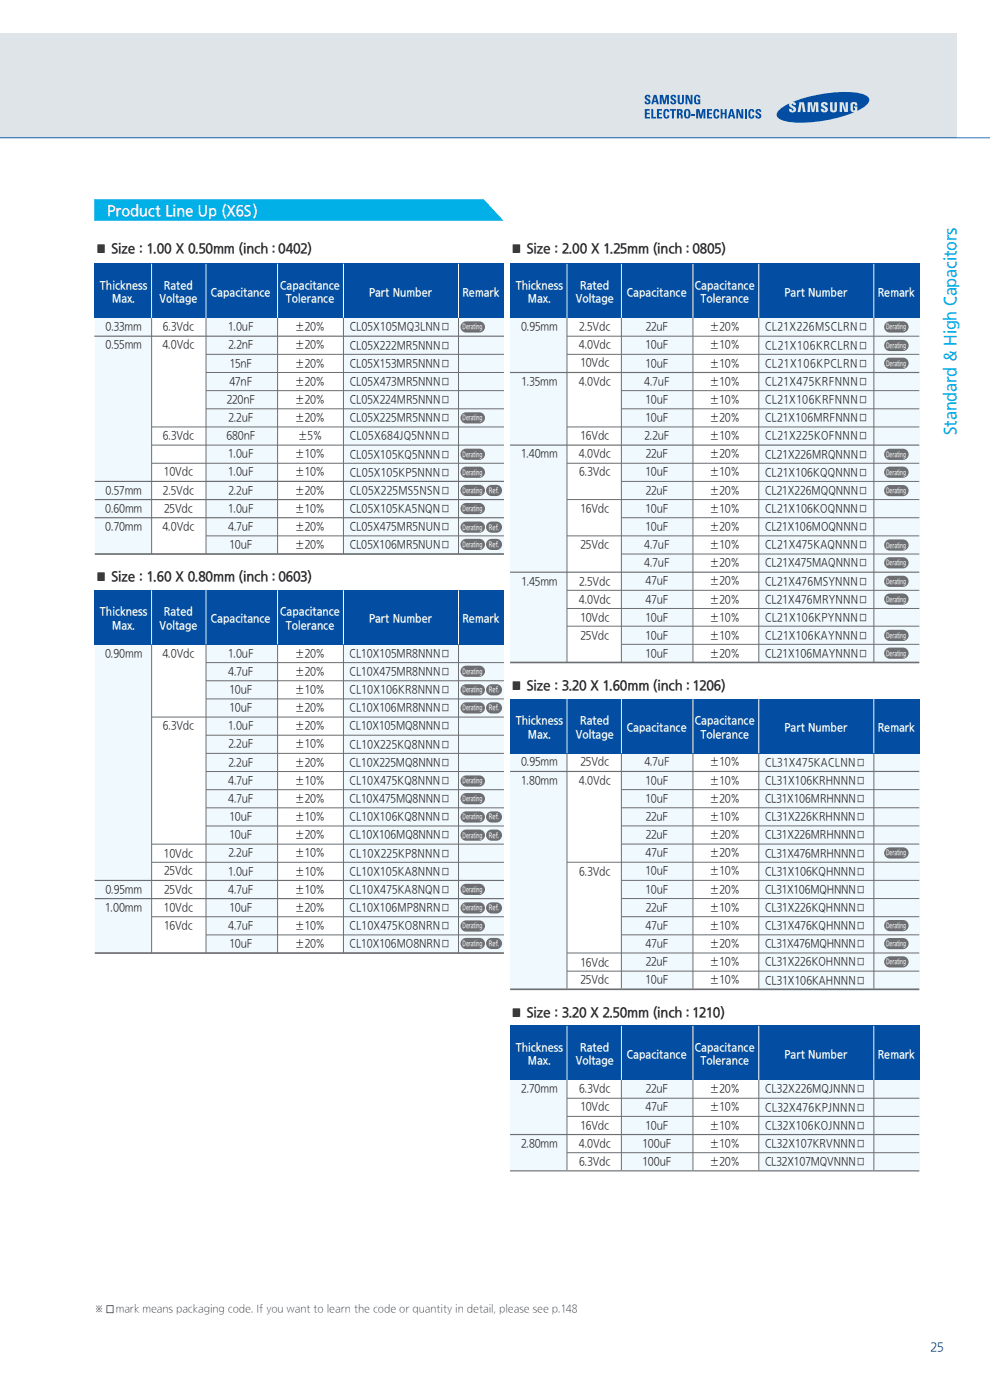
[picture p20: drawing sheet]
<svg xmlns="http://www.w3.org/2000/svg" width="210mm" height="297mm" viewBox="0 0 210 297" stroke-linecap="round" stroke-linejoin="round" font-family="sans-serif">
<defs><g id="words">
<text font-size="3.9" fill="#00a5e3" x="203.1" y="92.2" transform="rotate(-90 203.1 92.2)">Standard &amp; High Capacitors</text>
<text font-size="3.5" fill="#fff" x="22.7" y="46">Product Line Up (X6S)</text>
<g font-size="3.2" fill="#231f20">
<text x="20.1" y="53.8">■ Size : 1.00 X 0.50mm (inch : 0402)</text>
<text x="108.2" y="53.8">■ Size : 2.00 X 1.25mm (inch : 0805)</text>
<text x="20.1" y="123.4">■ Size : 1.60 X 0.80mm (inch : 0603)</text>
<text x="108.2" y="146.5">■ Size : 3.20 X 1.60mm (inch : 1206)</text>
<text x="108.2" y="215.9">■ Size : 3.20 X 2.50mm (inch : 1210)</text>
</g>
<text font-size="2.8" fill="#231f20" x="22.1" y="278.7">□</text>
<text font-size="2.8" fill="#00377b" x="197.4" y="286.7">25</text>
<g font-size="2.6" fill="#fff">
<text x="21.2" y="61.5">Thickness</text>
<text x="23.8" y="64.3">Max.</text>
<text x="33.8" y="64.3">Voltage</text>
<text x="34.8" y="61.5">Rated</text>
<text x="44.7" y="63">Capacitance</text>
<text x="59.4" y="61.5">Capacitance</text>
<text x="60.6" y="64.3">Tolerance</text>
<text x="78.3" y="63">Part Number</text>
<text x="98.1" y="63">Remark</text>
<text x="109.4" y="61.5">Thickness</text>
<text x="112" y="64.3">Max.</text>
<text x="122.1" y="64.3">Voltage</text>
<text x="123.1" y="61.5">Rated</text>
<text x="133" y="63">Capacitance</text>
<text x="147.4" y="61.5">Capacitance</text>
<text x="148.6" y="64.3">Tolerance</text>
<text x="166.4" y="63">Part Number</text>
<text x="186.2" y="63">Remark</text>
<text x="21.2" y="130.8">Thickness</text>
<text x="34.8" y="130.8">Rated</text>
<text x="59.4" y="130.8">Capacitance</text>
<text x="23.8" y="133.6">Max.</text>
<text x="33.8" y="133.6">Voltage</text>
<text x="44.7" y="132.3">Capacitance</text>
<text x="60.6" y="133.6">Tolerance</text>
<text x="78.3" y="132.3">Part Number</text>
<text x="98.1" y="132.3">Remark</text>
<text x="109.4" y="153.9">Thickness</text>
<text x="123.1" y="153.9">Rated</text>
<text x="133" y="155.4">Capacitance</text>
<text x="147.4" y="153.9">Capacitance</text>
<text x="166.4" y="155.4">Part Number</text>
<text x="186.2" y="155.4">Remark</text>
<text x="112" y="156.7">Max.</text>
<text x="122.1" y="156.7">Voltage</text>
<text x="148.6" y="156.7">Tolerance</text>
<text x="109.4" y="223.2">Thickness</text>
<text x="112" y="226">Max.</text>
<text x="122.1" y="226">Voltage</text>
<text x="123.1" y="223.2">Rated</text>
<text x="133" y="224.7">Capacitance</text>
<text x="147.4" y="223.2">Capacitance</text>
<text x="148.6" y="226">Tolerance</text>
<text x="166.4" y="224.7">Part Number</text>
<text x="186.2" y="224.7">Remark</text>
</g>
<g font-size="2.6" fill="#231f20">
<text x="22.4" y="70.3">0.33mm</text>
<text x="34.5" y="70.3">6.3Vdc</text>
<text x="48.4" y="70.3">1.0uF</text>
<text x="62.5" y="70.3">±20%</text>
<text x="74.2" y="70.3">CL05X105MQ3LNN□</text>
<text x="110.5" y="70.3">0.95mm</text>
<text x="122.9" y="70.3">2.5Vdc</text>
<text x="137" y="70.3">22uF</text>
<text x="150.5" y="70.3">±20%</text>
<text x="162.3" y="70.3">CL21X226MSCLRN□</text>
<text x="22.4" y="74.1">0.55mm</text>
<text x="34.5" y="74.1">4.0Vdc</text>
<text x="48.5" y="74.1">2.2nF</text>
<text x="48.7" y="78">15nF</text>
<text x="62.5" y="74.1">±20%</text>
<text x="62.5" y="78">±20%</text>
<text x="74.2" y="74.2">CL05X222MR5NNN□</text>
<text x="122.8" y="74.1">4.0Vdc</text>
<text x="123.1" y="77.9">10Vdc</text>
<text x="136.9" y="74.1">10uF</text>
<text x="136.9" y="78">10uF</text>
<text x="150.5" y="74.1">±10%</text>
<text x="150.5" y="78">±10%</text>
<text x="162.3" y="74.2">CL21X106KRCLRN□</text>
<text x="48.7" y="81.8">47nF</text>
<text x="62.5" y="81.8">±20%</text>
<text x="74.2" y="78">CL05X153MR5NNN□</text>
<text x="74.2" y="81.9">CL05X473MR5NNN□</text>
<text x="110.6" y="81.8">1.35mm</text>
<text x="122.8" y="81.8">4.0Vdc</text>
<text x="136.7" y="81.8">4.7uF</text>
<text x="150.5" y="81.8">±10%</text>
<text x="162.3" y="78">CL21X106KPCLRN□</text>
<text x="162.3" y="81.9">CL21X475KRFNNN□</text>
<text x="48.1" y="85.7">220nF</text>
<text x="48.5" y="89.5">2.2uF</text>
<text x="62.5" y="85.7">±20%</text>
<text x="62.5" y="89.5">±20%</text>
<text x="74.2" y="85.7">CL05X224MR5NNN□</text>
<text x="74.2" y="89.6">CL05X225MR5NNN□</text>
<text x="136.9" y="85.7">10uF</text>
<text x="136.9" y="89.5">10uF</text>
<text x="150.5" y="89.5">±20%</text>
<text x="150.5" y="85.7">±10%</text>
<text x="162.3" y="85.7">CL21X106KRFNNN□</text>
<text x="162.3" y="89.6">CL21X106MRFNNN□</text>
<text x="34.5" y="93.4">6.3Vdc</text>
<text x="48" y="93.4">680nF</text>
<text x="63.2" y="93.4">±5%</text>
<text x="74.2" y="93.4">CL05X684JQ5NNN□</text>
<text x="123.1" y="93.3">16Vdc</text>
<text x="136.7" y="93.4">2.2uF</text>
<text x="150.5" y="93.4">±10%</text>
<text x="162.3" y="93.4">CL21X225KOFNNN□</text>
<text x="34.8" y="101.1">10Vdc</text>
<text x="48.4" y="97.2">1.0uF</text>
<text x="48.4" y="101.1">1.0uF</text>
<text x="62.5" y="97.2">±10%</text>
<text x="62.5" y="101.1">±10%</text>
<text x="74.2" y="97.3">CL05X105KQ5NNN□</text>
<text x="74.2" y="101.1">CL05X105KP5NNN□</text>
<text x="110.5" y="97.1">1.40mm</text>
<text x="122.8" y="97.1">4.0Vdc</text>
<text x="122.9" y="101.1">6.3Vdc</text>
<text x="136.9" y="101.1">10uF</text>
<text x="137" y="97.2">22uF</text>
<text x="150.5" y="97.2">±20%</text>
<text x="150.5" y="101.1">±10%</text>
<text x="162.3" y="97.3">CL21X226MRQNNN□</text>
<text x="162.3" y="101.1">CL21X106KQQNNN□</text>
<text x="22.4" y="104.9">0.57mm</text>
<text x="34.6" y="104.9">2.5Vdc</text>
<text x="48.5" y="104.9">2.2uF</text>
<text x="62.5" y="104.9">±20%</text>
<text x="74.2" y="105">CL05X225MS5NSN□</text>
<text x="137" y="104.9">22uF</text>
<text x="150.5" y="104.9">±20%</text>
<text x="162.3" y="105">CL21X226MQQNNN□</text>
<text x="22.3" y="108.8">0.60mm</text>
<text x="22.3" y="112.6">0.70mm</text>
<text x="34.5" y="112.6">4.0Vdc</text>
<text x="34.8" y="108.8">25Vdc</text>
<text x="48.4" y="108.8">1.0uF</text>
<text x="48.4" y="112.6">4.7uF</text>
<text x="62.5" y="112.6">±20%</text>
<text x="62.5" y="108.8">±10%</text>
<text x="74.2" y="108.8">CL05X105KA5NQN□</text>
<text x="74.2" y="112.7">CL05X475MR5NUN□</text>
<text x="123.1" y="108.8">16Vdc</text>
<text x="136.9" y="108.8">10uF</text>
<text x="136.9" y="112.6">10uF</text>
<text x="150.5" y="112.6">±20%</text>
<text x="150.5" y="108.8">±10%</text>
<text x="162.3" y="108.8">CL21X106KOQNNN□</text>
<text x="162.3" y="112.7">CL21X106MOQNNN□</text>
<text x="48.7" y="116.5">10uF</text>
<text x="62.5" y="116.5">±20%</text>
<text x="74.2" y="116.5">CL05X106MR5NUN□</text>
<text x="123.1" y="116.5">25Vdc</text>
<text x="136.7" y="116.5">4.7uF</text>
<text x="150.5" y="116.5">±10%</text>
<text x="162.3" y="116.5">CL21X475KAQNNN□</text>
<text x="110.6" y="124.3">1.45mm</text>
<text x="122.9" y="124.3">2.5Vdc</text>
<text x="136.7" y="120.3">4.7uF</text>
<text x="136.9" y="124.2">47uF</text>
<text x="150.5" y="120.3">±20%</text>
<text x="150.5" y="124.2">±20%</text>
<text x="162.3" y="120.4">CL21X475MAQNNN□</text>
<text x="162.3" y="124.2">CL21X476MSYNNN□</text>
<text x="122.8" y="128.2">4.0Vdc</text>
<text x="123.1" y="131.9">10Vdc</text>
<text x="136.9" y="131.9">10uF</text>
<text x="136.9" y="128">47uF</text>
<text x="150.5" y="128">±20%</text>
<text x="150.5" y="131.9">±10%</text>
<text x="162.3" y="128.1">CL21X476MRYNNN□</text>
<text x="162.3" y="131.9">CL21X106KPYNNN□</text>
<text x="123.1" y="135.7">25Vdc</text>
<text x="136.9" y="135.8">10uF</text>
<text x="150.5" y="135.8">±10%</text>
<text x="162.3" y="135.8">CL21X106KAYNNN□</text>
<text x="22.3" y="139.5">0.90mm</text>
<text x="34.5" y="139.5">4.0Vdc</text>
<text x="48.4" y="139.5">1.0uF</text>
<text x="48.4" y="143.4">4.7uF</text>
<text x="62.5" y="139.5">±20%</text>
<text x="62.5" y="143.4">±20%</text>
<text x="74.2" y="139.6">CL10X105MR8NNN□</text>
<text x="74.2" y="143.4">CL10X475MR8NNN□</text>
<text x="136.9" y="139.6">10uF</text>
<text x="150.5" y="139.6">±20%</text>
<text x="162.3" y="139.7">CL21X106MAYNNN□</text>
<text x="48.7" y="147.2">10uF</text>
<text x="62.5" y="147.2">±10%</text>
<text x="74.2" y="147.3">CL10X106KR8NNN□</text>
<text x="34.5" y="154.8">6.3Vdc</text>
<text x="48.4" y="154.9">1.0uF</text>
<text x="48.7" y="151.1">10uF</text>
<text x="62.5" y="151.1">±20%</text>
<text x="62.5" y="154.9">±20%</text>
<text x="74.2" y="151.1">CL10X106MR8NNN□</text>
<text x="74.2" y="155">CL10X105MQ8NNN□</text>
<text x="48.5" y="158.8">2.2uF</text>
<text x="62.5" y="158.8">±10%</text>
<text x="74.2" y="158.8">CL10X225KQ8NNN□</text>
<text x="48.4" y="166.5">4.7uF</text>
<text x="48.5" y="162.6">2.2uF</text>
<text x="62.5" y="162.6">±20%</text>
<text x="62.5" y="166.5">±10%</text>
<text x="74.2" y="162.7">CL10X225MQ8NNN□</text>
<text x="74.2" y="166.5">CL10X475KQ8NNN□</text>
<text x="110.5" y="162.6">0.95mm</text>
<text x="110.6" y="166.5">1.80mm</text>
<text x="122.8" y="166.5">4.0Vdc</text>
<text x="123.1" y="162.6">25Vdc</text>
<text x="136.7" y="162.6">4.7uF</text>
<text x="136.9" y="166.5">10uF</text>
<text x="150.5" y="162.6">±10%</text>
<text x="150.5" y="166.5">±10%</text>
<text x="162.3" y="162.7">CL31X475KACLNN□</text>
<text x="162.3" y="166.5">CL31X106KRHNNN□</text>
<text x="48.4" y="170.3">4.7uF</text>
<text x="62.5" y="170.3">±20%</text>
<text x="74.2" y="170.4">CL10X475MQ8NNN□</text>
<text x="136.9" y="170.3">10uF</text>
<text x="150.5" y="170.3">±20%</text>
<text x="162.3" y="170.4">CL31X106MRHNNN□</text>
<text x="48.7" y="174.2">10uF</text>
<text x="48.7" y="178">10uF</text>
<text x="62.5" y="178">±20%</text>
<text x="62.5" y="174.2">±10%</text>
<text x="74.2" y="174.2">CL10X106KQ8NNN□</text>
<text x="74.2" y="178.1">CL10X106MQ8NNN□</text>
<text x="137" y="174.2">22uF</text>
<text x="137" y="178">22uF</text>
<text x="150.5" y="178">±20%</text>
<text x="150.5" y="174.2">±10%</text>
<text x="162.3" y="174.2">CL31X226KRHNNN□</text>
<text x="162.3" y="178.1">CL31X226MRHNNN□</text>
<text x="34.8" y="182">10Vdc</text>
<text x="34.8" y="185.7">25Vdc</text>
<text x="48.4" y="185.7">1.0uF</text>
<text x="48.5" y="181.9">2.2uF</text>
<text x="62.5" y="181.9">±10%</text>
<text x="62.5" y="185.7">±10%</text>
<text x="74.2" y="181.9">CL10X225KP8NNN□</text>
<text x="74.2" y="185.8">CL10X105KA8NNN□</text>
<text x="122.9" y="185.7">6.3Vdc</text>
<text x="136.9" y="185.7">10uF</text>
<text x="136.9" y="181.9">47uF</text>
<text x="150.5" y="181.9">±20%</text>
<text x="150.5" y="185.7">±10%</text>
<text x="162.3" y="181.9">CL31X476MRHNNN□</text>
<text x="162.3" y="185.8">CL31X106KQHNNN□</text>
<text x="22.3" y="189.6">0.95mm</text>
<text x="34.8" y="189.6">25Vdc</text>
<text x="48.4" y="189.6">4.7uF</text>
<text x="62.5" y="189.6">±10%</text>
<text x="74.2" y="189.6">CL10X475KA8NQN□</text>
<text x="136.9" y="189.6">10uF</text>
<text x="150.5" y="189.6">±20%</text>
<text x="162.3" y="189.6">CL31X106MQHNNN□</text>
<text x="22.3" y="193.6">1.00mm</text>
<text x="34.8" y="193.6">10Vdc</text>
<text x="34.8" y="197.3">16Vdc</text>
<text x="48.4" y="197.3">4.7uF</text>
<text x="48.7" y="193.4">10uF</text>
<text x="62.5" y="193.4">±20%</text>
<text x="62.5" y="197.3">±10%</text>
<text x="74.2" y="193.5">CL10X106MP8NRN□</text>
<text x="74.2" y="197.3">CL10X475KO8NRN□</text>
<text x="136.9" y="197.3">47uF</text>
<text x="137" y="193.4">22uF</text>
<text x="150.5" y="193.4">±10%</text>
<text x="150.5" y="197.3">±10%</text>
<text x="162.3" y="193.5">CL31X226KQHNNN□</text>
<text x="162.3" y="197.3">CL31X476KQHNNN□</text>
<text x="48.7" y="201.1">10uF</text>
<text x="62.5" y="201.1">±20%</text>
<text x="74.2" y="201.2">CL10X106MO8NRN□</text>
<text x="136.9" y="201.1">47uF</text>
<text x="150.5" y="201.1">±20%</text>
<text x="162.3" y="201.2">CL31X476MQHNNN□</text>
<text x="123.1" y="205">16Vdc</text>
<text x="123.2" y="208.8">25Vdc</text>
<text x="136.9" y="208.8">10uF</text>
<text x="137" y="205">22uF</text>
<text x="150.5" y="205">±10%</text>
<text x="150.5" y="208.8">±10%</text>
<text x="162.3" y="205">CL31X226KOHNNN□</text>
<text x="162.3" y="208.9">CL31X106KAHNNN□</text>
<text x="110.6" y="231.9">2.70mm</text>
<text x="122.9" y="231.9">6.3Vdc</text>
<text x="137" y="231.9">22uF</text>
<text x="150.5" y="231.9">±20%</text>
<text x="162.3" y="232">CL32X226MQJNNN□</text>
<text x="123.1" y="235.8">10Vdc</text>
<text x="123.1" y="239.6">16Vdc</text>
<text x="136.9" y="239.6">10uF</text>
<text x="136.9" y="235.8">47uF</text>
<text x="150.5" y="235.8">±10%</text>
<text x="150.5" y="239.6">±10%</text>
<text x="162.3" y="235.8">CL32X476KPJNNN□</text>
<text x="162.3" y="239.7">CL32X106KOJNNN□</text>
<text x="110.5" y="243.5">2.80mm</text>
<text x="122.8" y="243.5">4.0Vdc</text>
<text x="136.3" y="243.5">100uF</text>
<text x="150.5" y="243.5">±10%</text>
<text x="162.3" y="243.5">CL32X107KRVNNN□</text>
<text x="122.9" y="247.3">6.3Vdc</text>
<text x="136.3" y="247.3">100uF</text>
<text x="150.5" y="247.3">±20%</text>
<text x="162.3" y="247.4">CL32X107MQVNNN□</text>
</g>
<g font-size="2.5" fill="#231f20">
<text x="20" y="278.5">※</text>
<text x="24.6" y="278.5">mark means packaging code. If you want to learn the code or quantity in detail, please see p.148</text>
</g>
<g font-size="1.8" fill="#fff">
<text x="98.1" y="69.9">Derating</text>
<text x="188" y="69.9">Derating</text>
<text x="188" y="73.8">Derating</text>
<text x="188" y="77.6">Derating</text>
<text x="98.1" y="89.2">Derating</text>
<text x="98.1" y="100.7">Derating</text>
<text x="98.1" y="96.9">Derating</text>
<text x="188" y="96.9">Derating</text>
<text x="188" y="100.7">Derating</text>
<text x="98.1" y="104.6">Derating</text>
<text x="103.7" y="104.6">Ref.</text>
<text x="188" y="104.6">Derating</text>
<text x="98.1" y="108.4">Derating</text>
<text x="98.1" y="112.4">Derating</text>
<text x="103.7" y="112.4">Ref.</text>
<text x="98.1" y="116">Derating</text>
<text x="103.7" y="116">Ref.</text>
<text x="188" y="116.2">Derating</text>
<text x="188" y="119.9">Derating</text>
<text x="188" y="123.8">Derating</text>
<text x="188" y="127.6">Derating</text>
<text x="188" y="135.3">Derating</text>
<text x="98.1" y="142.9">Derating</text>
<text x="188" y="139.1">Derating</text>
<text x="98.1" y="146.9">Derating</text>
<text x="103.7" y="146.9">Ref.</text>
<text x="98.1" y="150.7">Derating</text>
<text x="103.7" y="150.7">Ref.</text>
<text x="98.1" y="166.2">Derating</text>
<text x="98.1" y="173.8">Derating</text>
<text x="98.1" y="170">Derating</text>
<text x="103.7" y="173.8">Ref.</text>
<text x="98.1" y="177.7">Derating</text>
<text x="103.7" y="177.7">Ref.</text>
<text x="188" y="181.5">Derating</text>
<text x="98.1" y="189.2">Derating</text>
<text x="98.1" y="193.1">Derating</text>
<text x="98.1" y="197">Derating</text>
<text x="103.7" y="193.1">Ref.</text>
<text x="188" y="196.9">Derating</text>
<text x="98.1" y="200.7">Derating</text>
<text x="103.7" y="200.7">Ref.</text>
<text x="188" y="200.7">Derating</text>
<text x="188" y="204.6">Derating</text>
</g>
</g></defs>
<path d="M0 7h203v22.3h-203z" fill="#dfe4e8"/>
<g fill="#034ea2">
<path d="M136.9 20.3l.2-.2a.59 .59 0 0 1 .9 .6h-.4l-.1-.3-.3 .1 .1 .3 .2 .1a.64 .64 0 0 1 .5 .7 .64 .64 0 0 1-.7 .6 .64 .64 0 0 1-.6-.7h.4l.1 .3h.3a.73 .73 0 0 0-.6-.8l-.1-.3z"/>
<path d="M140 20.1h.6l.3 1.4 .4-1.4h.6v2h-.4v-1.5l-.4 1.5h-.4l-.3-1.5v1.5h-.4z"/>
<path d="M142.3 20.3l.2-.2a.59 .59 0 0 1 .9 .6h-.4v-.3l-.3 .1v.3l.2 .1a.64 .64 0 0 1 .6 .7 .64 .64 0 0 1-.8 .6 .64 .64 0 0 1-.5-.7h.4l.1 .3h.3a.73 .73 0 0 0-.7-.8l-.1-.3z"/>
<path d="M143.7 20.1h.5v1.4l.2 .3 .2-.1 .1-1.6h.4v1.4a.67 .67 0 0 1-.7 .6 .67 .67 0 0 1-.7-.6z"/>
<path d="M145.4 20.1h.6l.5 1.4v-1.4h.4v2h-.6l-.5-1.4v1.4h-.4z"/>
<path d="M147.5 20.2l.4-.1a.56 .56 0 0 1 .6 .6h-.4l-.2-.3a1.11 1.11 0 0 0-.2 1.4h.4v-.4h-.2v-.3h.6v1h-.9a1.52 1.52 0 0 1-.1-1.9z"/>
<path d="M136.8 23.2h1.1v.3h-.7v.4h.6v.3h-.6v.6h.7v.3h-1.1z"/>
<path d="M138.1 23.2h.5v1.6h.6v.3h-1.1z"/>
<path d="M139.4 23.2h1v.3h-.6v.4h.6v.3h-.6v.6h.7v.3h-1.1z"/>
<path d="M141 23.2l.4-.1a.53 .53 0 0 1 .6 .7h-.5l-.1-.4a1.13 1.13 0 0 0 0 1.5l.2-.4h.4l-.2 .5a.73 .73 0 0 1-.9 0 .73 .73 0 0 1-.2-.9l.1-.7z"/>
<path d="M142.1 23.2h1.3v.3h-.5v1.6h-.4v-1.6h-.4z"/>
<path d="M146.7 24.2h.7v.3h-.7z"/>
<path d="M147.7 23.2h.6l.4 1.3 .3-1.3h.6v1.9h-.4v-1.5l-.4 1.5h-.4l-.3-1.5v1.5h-.4z"/>
<path d="M150 23.2h1v.3h-.6v.4h.6v.3h-.6v.6h.7v.3h-1.1z"/>
<path d="M151.6 23.2l.4-.1a.53 .53 0 0 1 .6 .7h-.4l-.2-.4a1.13 1.13 0 0 0 0 1.5l.2-.4h.4l-.2 .5a.73 .73 0 0 1-.9 0 .73 .73 0 0 1-.2-.9l.1-.7z"/>
<path d="M152.9 23.2h.4v.7h.4v-.7h.5v1.9h-.5v-.9h-.4v.9h-.4z"/>
<path d="M156.2 23.2h.5l.6 1.3v-1.3h.4v1.9h-.6l-.5-1.4v1.4h-.4z"/>
<path d="M158 23.2h.4v1.9h-.4z"/>
<path d="M159 23.2l.4-.1a.53 .53 0 0 1 .6 .7h-.4l-.2-.4a1.13 1.13 0 0 0 0 1.5l.2-.4h.4l-.1 .5a.73 .73 0 0 1-.9 0 .73 .73 0 0 1-.3-.9l.1-.7z"/>
<path d="M160.4 23.3l.2-.1a.59 .59 0 0 1 .9 .5h-.4l-.1-.2h-.3l.1 .3 .2 .1a.64 .64 0 0 1 .5 .8 .64 .64 0 0 1-.7 .5 .64 .64 0 0 1-.6-.7h.4l.1 .3h.3a.73 .73 0 0 0-.6-.8l-.2-.3z"/>
<path d="M-.1 20.3v8.8h210.1v.2h-210.1z"/>
<path d="M138.7 20.1h.5l.6 2h-.5l-.1-.4h-.5l-.1 .4h-.5zM138.9 20.5l-.2 .9h.4z"/>
<path d="M143.6 23.2h.8a.51 .51 0 0 1 .4 .4 .51 .51 0 0 1-.4 .6l.3 .1 .2 .8h-.5v-.2a.43 .43 0 0 0-.4-.6v.8h-.4zM144 23.5v.5h.3v-.5z"/>
<path d="M145.4 23.2l.4-.1a.74 .74 0 0 1 .7 1 .74 .74 0 0 1-.7 1.1 .74 .74 0 0 1-.7-1.1l.1-.7zM145.6 23.5l-.1 .2a.94 .94 0 0 0 .3 1.2 1.13 1.13 0 0 0 0-1.5z"/>
<path d="M154.9 23.2h.5l.6 1.9h-.4l-.2-.4h-.5l-.1 .4h-.4zM155.1 23.5l-.1 .9h.4z"/>
<path d="M165.2 23.4a1.16 1.16 0 0 0-.4 1.3 1.16 1.16 0 0 0 1.1 .8 23.6 23.6 0 0 0 11.7-.5l3.6-1.2a.65 .65 0 0 1-.8-.6v-.9a.74 .74 0 0 1 .8-.7 .74 .74 0 0 1 .7 .8h-.6v-.3h-.3v1.3l.3-.1v-.4h-.2v-.3h.8l-.1 1 1.3-.8a2.3 2.3 0 0 0 1.3-1.7 2.14 2.14 0 0 0-1.9-1.3 29.3 29.3 0 0 0-14.3 1.8l.5 .2 .1 .5h-.5l-.2-.3-.2 .2 .2 .2a.78 .78 0 0 1 .7 .5 .78 .78 0 0 1-.2 .8l-.2 .1a.71 .71 0 0 1-.8 0 .71 .71 0 0 1-.2-.7h.5l.1 .3 .1 .1 .2-.2-.2-.3a.78 .78 0 0 1-.7-1.1l-1.3 .8zM169.6 21.7h.9l.4 2.1h-.6l-.2-1.9-.3 1.9h-.6zM171.3 21.7h.9l.2 1.5 .3-1.5h.9v2.1h-.5v-1.8l-.4 1.8h-.5l-.3-1.8-.1 1.8h-.5zM174.2 21.9a.75 .75 0 0 1 .8-.3 .75 .75 0 0 1 .6 .7h-.6l-.2-.3-.1 .2 .1 .2a.76 .76 0 0 1 .8 .5 .76 .76 0 0 1-.3 .9h-.4a.64 .64 0 0 1-.8-.7h.6v.3l.2 .1 .2-.2-.2-.3a.76 .76 0 0 1-.7-1.1zM176.1 21.7h.5v1.6l.2 .2 .2-.2v-1.6h.5v1.5a.74 .74 0 0 1-.7 .6 .74 .74 0 0 1-.7-.6zM178.1 21.7h.8l.5 1.6-.1-1.6h.6v2.1h-.8l-.5-1.7v1.7h-.5z"/>
</g>
<path d="M20 42.3h82.6l4.2 4.5h-86.8z" fill="#00b0e6"/>
<g fill="#eff9fe">
<path d="M108.2 159.8h12.1v49.9h-12.1z"/>
<path d="M131.8 159.8h15.2v49.9h-15.2z"/>
<path d="M161 159.8h34v50.2h-34z"/>
</g>
<path d="M108.2 148.3h86.8v11.5h-86.8z" fill="#034ea2"/>
<path d="M108.2 163.7h86.8" fill="none" stroke="#6d6e71" stroke-width=".25"/>
<g fill="none" stroke="#6d6e71" stroke-width=".21">
<path d="M120.3 159.8v49.9M131.8 159.8v49.9M147 159.8v49.9M161 159.8v49.9M185.4 159.8v49.9M131.8 167.5h63.2M131.8 171.4h63.2M131.8 175.2h63.2M131.8 179.1h63.2M120.3 182.9h74.7M131.8 186.8h63.2M131.8 190.6h63.2"/>
<path d="M131.8 194.5h63.2M131.8 198.3h63.2M120.3 202.2h74.7M120.3 206h74.7"/>
</g>
<path d="M108.2 209.9h86.8" fill="none" stroke="#6d6e71" stroke-width=".35"/>
<path d="M120.3 148.3v11.5M131.8 148.3v11.5M147 148.3v11.5M161 148.3v11.5M185.4 148.3v11.5" fill="none" stroke="#fff" stroke-width=".21"/>
<g fill="#eff9fe">
<path d="M108.2 67.4h12.1v73.2h-12.1z"/>
<path d="M131.8 67.4h15.2v73.2h-15.2z"/>
<path d="M161 67.4h34v73.1h-34z"/>
</g>
<path d="M108.2 56h86.8v11.4h-86.8z" fill="#034ea2"/>
<path d="M120.3 71.3h74.7M120.3 75.2h74.7M120.3 90.6h74.7M120.3 98.3h74.7M131.8 82.9h63.2M131.8 86.7h63.2M131.8 117.5h63.2M120.3 125.2h74.7M120.3 129.1h74.7M120.3 132.8h74.7M131.8 136.7h63.2" fill="none" stroke="#6d6e71" stroke-width=".21"/>
<path d="M108.2 79h86.8M108.2 94.4h86.8M108.2 121.4h86.8" fill="none" stroke="#6d6e71" stroke-width=".25"/>
<path d="M108.2 140.5h86.8" fill="none" stroke="#6d6e71" stroke-width=".35"/>
<g fill="#eff9fe">
<path d="M108.2 229.1h12.1v19.1h-12.1z"/>
<path d="M131.8 229.1h15.2v19.1h-15.2z"/>
<path d="M161 229.1h34v19.5h-34z"/>
</g>
<path d="M108.2 217.6h86.8v11.5h-86.8z" fill="#034ea2"/>
<g fill="none" stroke="#6d6e71" stroke-width=".21">
<path d="M120.3 67.4v73.2M131.8 67.4v73.2M147 67.4v73.2M161 67.4v73.2M185.4 67.4v73.2M120.3 106h74.7M120.3 113.7h74.7M131.8 102.1h63.2M131.8 109.8h63.2M120.3 233h74.7M120.3 236.8h74.7M120.3 229.1v19.1"/>
<path d="M131.8 229.1v19.1M147 229.1v19.1M161 229.1v19.1M185.4 229.1v19.1M120.3 244.5h74.7"/>
</g>
<path d="M108.2 248.4h86.8M108.2 240.7h86.8" fill="none" stroke="#6d6e71" stroke-width=".25"/>
<path d="M120.3 56v11.4M131.8 56v11.4M147 56v11.4M161 56v11.4M185.4 56v11.4M120.3 217.6v11.5M131.8 217.6v11.5M147 217.6v11.5M161 217.6v11.5M185.4 217.6v11.5" fill="none" stroke="#fff" stroke-width=".21"/>
<g fill="#eff9fe">
<path d="M20.1 136.7h12.1v65.5h-12.1z"/>
<path d="M43.7 136.7h15.2v65.5h-15.2z"/>
<path d="M72.9 136.7h34v65.7h-34z"/>
</g>
<path d="M20.1 125.2h86.8v11.5h-86.8z" fill="#034ea2"/>
<g fill="none" stroke="#6d6e71" stroke-width=".21">
<path d="M32.2 136.7v65.5M43.7 136.7v65.5M58.9 136.7v65.5M72.9 136.7v65.5M97.3 136.7v65.5M32.2 152.1h74.7M43.7 140.6h63.2M43.7 144.4h63.2M43.7 148.3h63.2M43.7 156h63.2M43.7 159.8h63.2M32.2 179.1h74.7"/>
<path d="M43.7 163.7h63.2M43.7 167.5h63.2M43.7 171.4h63.2M43.7 175.2h63.2M32.2 194.5h74.7M32.2 182.9h74.7M43.7 198.3h63.2"/>
</g>
<path d="M20.1 186.8h86.8M20.1 190.6h86.8" fill="none" stroke="#6d6e71" stroke-width=".25"/>
<path d="M20.1 202.2h86.8" fill="none" stroke="#6d6e71" stroke-width=".35"/>
<path d="M32.2 125.2v11.5M43.7 125.2v11.5M58.9 125.2v11.5M72.9 125.2v11.5M97.3 125.2v11.5" fill="none" stroke="#fff" stroke-width=".21"/>
<g fill="#6d6e71">
<path d="M97.9 145.6l.6-.4h.4h2.8a1.18 1.18 0 0 1 1.2 1.1 1.18 1.18 0 0 1-1.2 1.2h-2.8a1.18 1.18 0 0 1-1.1-.6 1.18 1.18 0 0 1 .1-1.3z"/>
<path d="M103.3 145.6a2.05 2.05 0 0 1 3.1 .4 1.18 1.18 0 0 1-1.1 1.5 1.84 1.84 0 0 1-2-.5 1.18 1.18 0 0 1 0-1.4z"/>
<path d="M97.9 149.5l.6-.4 .4-.1h2.8a1.18 1.18 0 0 1 1.2 1.2 1.18 1.18 0 0 1-1.2 1.2h-2.8a1.18 1.18 0 0 1-1.1-.7 1.18 1.18 0 0 1 .1-1.2z"/>
<path d="M103.3 149.5a2.05 2.05 0 0 1 3.1 .3 1.18 1.18 0 0 1-1.1 1.6 1.84 1.84 0 0 1-2-.5 1.18 1.18 0 0 1 0-1.4z"/>
<path d="M97.9 172.6l.6-.4 .4-.1h2.8a1.18 1.18 0 0 1 1.2 1.2 1.18 1.18 0 0 1-1.2 1.2h-2.8a1.18 1.18 0 0 1-1.1-.7 1.18 1.18 0 0 1 .1-1.2z"/>
<path d="M103.3 172.6a2.05 2.05 0 0 1 3.1 .3 1.18 1.18 0 0 1-1.1 1.6 1.84 1.84 0 0 1-2-.5 1.18 1.18 0 0 1 0-1.4z"/>
<path d="M97.9 176.5l.6-.5h.4h2.8a1.18 1.18 0 0 1 1.2 1.2 1.18 1.18 0 0 1-1.2 1.2h-2.8a1.18 1.18 0 0 1-1.1-.7 1.18 1.18 0 0 1 .1-1.2z"/>
<path d="M103.3 176.5a2.05 2.05 0 0 1 3.1 .3 1.18 1.18 0 0 1-1.1 1.6 1.84 1.84 0 0 1-2-.5 1.18 1.18 0 0 1 0-1.4z"/>
<path d="M97.9 191.9l.6-.4 .4-.1h2.8a1.18 1.18 0 0 1 1.2 1.2 1.18 1.18 0 0 1-1.2 1.2h-2.8a1.18 1.18 0 0 1-1.1-.7 1.18 1.18 0 0 1 .1-1.2z"/>
<path d="M103.3 191.9a2.05 2.05 0 0 1 3.1 .3 1.18 1.18 0 0 1-1.1 1.6 1.84 1.84 0 0 1-2-.5 1.18 1.18 0 0 1 0-1.4z"/>
<path d="M97.9 199.5l.6-.5h.4h2.8a1.18 1.18 0 0 1 1.2 1.2 1.18 1.18 0 0 1-1.2 1.1h-2.8a1.18 1.18 0 0 1-1.1-.6 1.18 1.18 0 0 1 .1-1.2z"/>
<path d="M103.3 199.5a2.05 2.05 0 0 1 3.1 .3 1.18 1.18 0 0 1-1.1 1.5 1.84 1.84 0 0 1-2-.4 1.18 1.18 0 0 1 0-1.4z"/>
</g>
<g fill="#eff9fe">
<path d="M20.1 67.4h12.1v50.2h-12.1z"/>
<path d="M43.7 67.4h15.2v50.2h-15.2z"/>
<path d="M72.9 67.4h34v50.3h-34z"/>
</g>
<path d="M20.1 56h86.8v11.4h-86.8z" fill="#034ea2"/>
<path d="M20 71.3h86.9M20.1 109.8h86.8M20.1 102.1h86.8M20.1 106h86.8" fill="none" stroke="#6d6e71" stroke-width=".25"/>
<g fill="none" stroke="#6d6e71" stroke-width=".21">
<path d="M32.2 67.4v50.1M43.7 75.2h63.2M43.7 79h63.2M43.7 67.4v50.1M58.9 67.4v50.1M72.9 67.4v50.1M97.3 67.4v50.1M32.2 90.6h74.7M32.2 94.4h74.7M32.2 98.3h74.7M43.7 82.9h63.2M43.7 86.7h63.2"/>
<path d="M43.7 102.1h63.2M43.7 113.7h63.2"/>
</g>
<path d="M20.1 117.5h86.8" fill="none" stroke="#6d6e71" stroke-width=".35"/>
<path d="M32.2 56v11.4M43.7 56v11.4M58.9 56v11.4M72.9 56v11.4M97.3 56v11.4" fill="none" stroke="#fff" stroke-width=".21"/>
<g fill="#6d6e71">
<path d="M97.9 103.3l.6-.4h.4h2.8a1.18 1.18 0 0 1 1.2 1.1 1.18 1.18 0 0 1-1.2 1.2h-2.8a1.18 1.18 0 0 1-1.1-.6 1.18 1.18 0 0 1 .1-1.3z"/>
<path d="M97.9 107.2l.6-.4 .4-.1h2.8a1.18 1.18 0 0 1 1.2 1.2 1.18 1.18 0 0 1-1.2 1.2h-2.8a1.18 1.18 0 0 1-1.1-.7 1.18 1.18 0 0 1 .1-1.2z"/>
<path d="M97.9 99.5l.6-.4 .4-.1h2.8a1.18 1.18 0 0 1 1.2 1.2 1.18 1.18 0 0 1-1.2 1.2h-2.8a1.18 1.18 0 0 1-1.1-.7 1.18 1.18 0 0 1 .1-1.2z"/>
<path d="M97.9 95.7l.6-.5h.4h2.8a1.18 1.18 0 0 1 1.2 1.2 1.18 1.18 0 0 1-1.2 1.1h-2.8a1.18 1.18 0 0 1-1.1-.6 1.18 1.18 0 0 1 .1-1.2z"/>
<path d="M97.9 141.7l.6-.4 .4-.1h2.8a1.18 1.18 0 0 1 1.2 1.2 1.18 1.18 0 0 1-1.2 1.2h-2.8a1.18 1.18 0 0 1-1.1-.7 1.18 1.18 0 0 1 .1-1.2z"/>
<path d="M97.9 165l.6-.4 .4-.1h2.8a1.18 1.18 0 0 1 1.2 1.2 1.18 1.18 0 0 1-1.2 1.2h-2.8a1.18 1.18 0 0 1-1.1-.7 1.18 1.18 0 0 1 .1-1.2z"/>
<path d="M97.9 168.7l.6-.4 .4-.1h2.8a1.18 1.18 0 0 1 1.2 1.2 1.18 1.18 0 0 1-1.2 1.2h-2.8a1.18 1.18 0 0 1-1.1-.6 1.18 1.18 0 0 1 .1-1.3z"/>
<path d="M97.9 188l.6-.4 .4-.1h2.8a1.18 1.18 0 0 1 1.2 1.2 1.18 1.18 0 0 1-1.2 1.2h-2.8a1.18 1.18 0 0 1-1.1-.7 1.18 1.18 0 0 1 .1-1.2z"/>
<path d="M97.9 195.7l.6-.4h.4h2.8a1.18 1.18 0 0 1 1.2 1.1 1.18 1.18 0 0 1-1.2 1.2h-2.8a1.18 1.18 0 0 1-1.1-.6 1.18 1.18 0 0 1 .1-1.3z"/>
<path d="M97.9 88l.6-.5h.4h2.8a1.18 1.18 0 0 1 1.2 1.2 1.18 1.18 0 0 1-1.2 1.1h-2.8a1.18 1.18 0 0 1-1.1-.6 1.18 1.18 0 0 1 .1-1.2z"/>
<path d="M187.8 68.7l.6-.5h.3h2.9a1.18 1.18 0 0 1 1.1 1.2 1.18 1.18 0 0 1-1.1 1.1h-2.9a1.18 1.18 0 0 1-1-.6 1.18 1.18 0 0 1 .1-1.2z"/>
<path d="M187.8 72.6l.6-.4 .3-.1h2.9a1.18 1.18 0 0 1 1.1 1.2 1.18 1.18 0 0 1-1.1 1.2h-2.9a1.18 1.18 0 0 1-1-.7 1.18 1.18 0 0 1 .1-1.2z"/>
<path d="M187.8 76.4l.6-.5h.3h2.9a1.18 1.18 0 0 1 1.1 1.2 1.18 1.18 0 0 1-1.1 1.1h-2.9a1.18 1.18 0 0 1-1-.6 1.18 1.18 0 0 1 .1-1.2z"/>
<path d="M187.8 95.7l.6-.4 .3-.1h2.9a1.18 1.18 0 0 1 1.1 1.2 1.18 1.18 0 0 1-1.1 1.2h-2.9a1.18 1.18 0 0 1-1-.7 1.18 1.18 0 0 1 .1-1.2z"/>
<path d="M187.8 99.5l.6-.4 .3-.1h2.9a1.18 1.18 0 0 1 1.1 1.2 1.18 1.18 0 0 1-1.1 1.2h-2.9a1.18 1.18 0 0 1-1-.7 1.18 1.18 0 0 1 .1-1.2z"/>
<path d="M187.8 103.4l.6-.4 .3-.1h2.9a1.18 1.18 0 0 1 1.1 1.2 1.18 1.18 0 0 1-1.1 1.2h-2.9a1.18 1.18 0 0 1-1-.7 1.18 1.18 0 0 1 .1-1.2z"/>
<path d="M187.8 114.9l.6-.4 .3-.1h2.9a1.18 1.18 0 0 1 1.1 1.2 1.18 1.18 0 0 1-1.1 1.2h-2.9a1.18 1.18 0 0 1-1-.6 1.18 1.18 0 0 1 .1-1.3z"/>
<path d="M187.8 118.7l.6-.4 .3-.1h2.9a1.18 1.18 0 0 1 1.1 1.2 1.18 1.18 0 0 1-1.1 1.2h-2.9a1.18 1.18 0 0 1-1-.7 1.18 1.18 0 0 1 .1-1.2z"/>
<path d="M187.8 122.6l.6-.4 .3-.1h2.9a1.18 1.18 0 0 1 1.1 1.2 1.18 1.18 0 0 1-1.1 1.2h-2.9a1.18 1.18 0 0 1-1-.6 1.18 1.18 0 0 1 .1-1.3z"/>
<path d="M187.8 126.4l.6-.4 .3-.1h2.9a1.18 1.18 0 0 1 1.1 1.2 1.18 1.18 0 0 1-1.1 1.2h-2.9a1.18 1.18 0 0 1-1-.7 1.18 1.18 0 0 1 .1-1.2z"/>
<path d="M187.8 134.1l.6-.4 .3-.1h2.9a1.18 1.18 0 0 1 1.1 1.2 1.18 1.18 0 0 1-1.1 1.2h-2.9a1.18 1.18 0 0 1-1-.7 1.18 1.18 0 0 1 .1-1.2z"/>
<path d="M187.8 180.3l.6-.5h.3h2.9a1.18 1.18 0 0 1 1.1 1.2 1.18 1.18 0 0 1-1.1 1.1h-2.9a1.18 1.18 0 0 1-1-.6 1.18 1.18 0 0 1 .1-1.2z"/>
<path d="M187.8 195.7l.6-.5h.3h2.9a1.18 1.18 0 0 1 1.1 1.2 1.18 1.18 0 0 1-1.1 1.1h-2.9a1.18 1.18 0 0 1-1-.6 1.18 1.18 0 0 1 .1-1.2z"/>
<path d="M187.8 199.5l.6-.4 .3-.1h2.9a1.18 1.18 0 0 1 1.1 1.2 1.18 1.18 0 0 1-1.1 1.2h-2.9a1.18 1.18 0 0 1-1-.7 1.18 1.18 0 0 1 .1-1.2z"/>
<path d="M187.8 203.4l.6-.5h.3h2.9a1.18 1.18 0 0 1 1.1 1.2 1.18 1.18 0 0 1-1.1 1.1h-2.9a1.18 1.18 0 0 1-1-.6 1.18 1.18 0 0 1 .1-1.2z"/>
<path d="M187.8 137.9l.6-.5h.3h2.9a1.18 1.18 0 0 1 1.1 1.2 1.18 1.18 0 0 1-1.1 1.2h-2.9a1.18 1.18 0 0 1-1-.7 1.18 1.18 0 0 1 .1-1.2z"/>
<path d="M97.9 68.7l.6-.5h.4h2.8a1.18 1.18 0 0 1 1.2 1.2 1.18 1.18 0 0 1-1.2 1.1h-2.8a1.18 1.18 0 0 1-1.1-.6 1.18 1.18 0 0 1 .1-1.2z"/>
<path d="M103.3 103.3a2.05 2.05 0 0 1 3.1 .4 1.18 1.18 0 0 1-1.1 1.5 1.84 1.84 0 0 1-2-.5 1.18 1.18 0 0 1 0-1.4z"/>
<path d="M97.9 111.1l.6-.4 .4-.1h2.8a1.18 1.18 0 0 1 1.2 1.2 1.18 1.18 0 0 1-1.2 1.2h-2.8a1.18 1.18 0 0 1-1.1-.6 1.18 1.18 0 0 1 .1-1.3z"/>
<path d="M103.3 111.1a2.05 2.05 0 0 1 3.1 .4 1.18 1.18 0 0 1-1.1 1.5 1.84 1.84 0 0 1-2-.5 1.18 1.18 0 0 1 0-1.4z"/>
<path d="M97.9 114.8l.6-.4 .4-.1h2.8a1.18 1.18 0 0 1 1.2 1.2 1.18 1.18 0 0 1-1.2 1.2h-2.8a1.18 1.18 0 0 1-1.1-.7 1.18 1.18 0 0 1 .1-1.2z"/>
<path d="M103.3 114.8a2.05 2.05 0 0 1 3.1 .3 1.18 1.18 0 0 1-1.1 1.6 1.84 1.84 0 0 1-2-.5 1.18 1.18 0 0 1 0-1.4z"/>
</g>
<use href="#words"/>
</svg>
